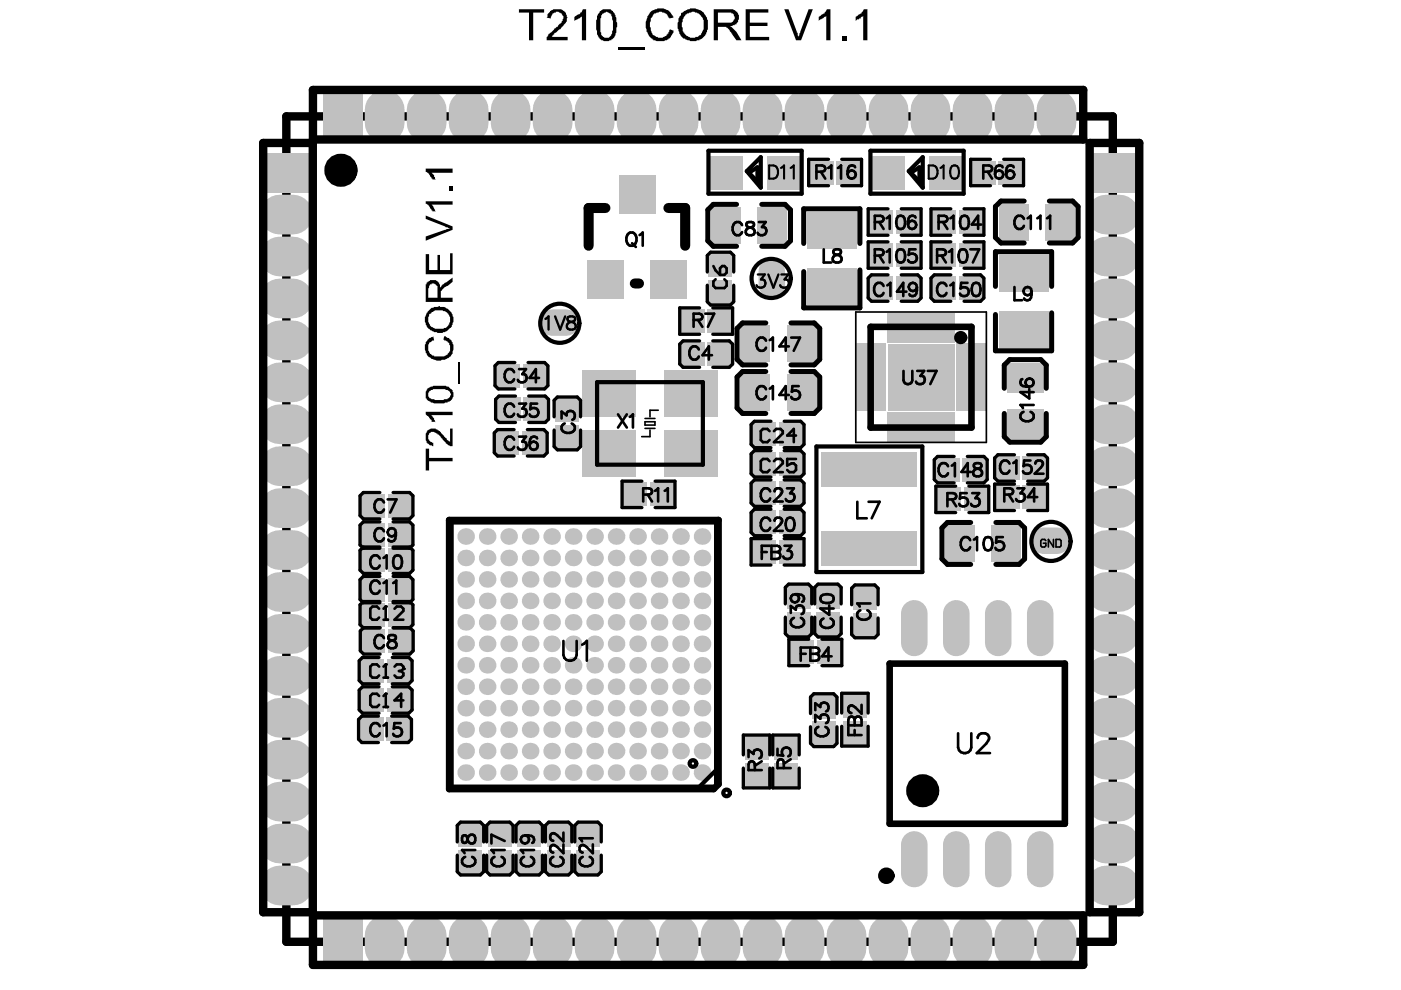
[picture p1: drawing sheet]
<svg xmlns="http://www.w3.org/2000/svg" width="297mm" height="210mm" viewBox="0 0 297 210" stroke-linecap="round" stroke-linejoin="round" font-family="sans-serif">
<path d="M60.7 24.7h175.2v175h-175.2z" fill="none" stroke="#000" stroke-width="1.8"/>
<path d="M90.5 23.3v2.8M108.3 23.3v2.8M135 23.3v2.8M161.7 23.3v2.8M179.5 23.3v2.8M206.2 23.3v2.8M90.5 198.3v2.8M108.3 198.3v2.8M135 198.3v2.8M161.7 198.3v2.8M179.5 198.3v2.8M206.2 198.3v2.8" fill="none" stroke="#c0c0c0" stroke-width="8.4"/>
<path d="M68.4 194.1h8.5v11.2h-8.5z" fill-rule="evenodd" fill="#c0c0c0"/>
<path d="M81.6 23.3v2.8M99.4 23.3v2.8M81.6 198.3v2.8M99.4 198.3v2.8" fill="none" stroke="#c0c0c0" stroke-width="8.4"/>
<path d="M68.4 19.1h8.5v11.2h-8.5z" fill-rule="evenodd" fill="#c0c0c0"/>
<g fill="none" stroke="#c0c0c0" stroke-width="8.4">
<path d="M126.1 23.3v2.8M143.9 23.3v2.8M152.8 23.3v2.8M170.6 23.3v2.8M188.4 23.3v2.8M197.3 23.3v2.8M215.1 23.3v2.8M224 23.3v2.8M59.3 54.4h2.8M59.3 81.1h2.8M59.3 107.7h2.8M59.3 125.5h2.8"/>
<path d="M59.3 152.2h2.8M59.3 178.9h2.8M126.1 198.3v2.8M143.9 198.3v2.8M152.8 198.3v2.8M170.6 198.3v2.8M188.4 198.3v2.8M197.3 198.3v2.8M215.1 198.3v2.8M224 198.3v2.8"/>
</g>
<path d="M55.1 32.4h11.2v8.4h-11.2z" fill-rule="evenodd" fill="#c0c0c0"/>
<path d="M234.5 54.4h2.8M234.5 81.1h2.8M234.5 107.7h2.8M234.5 125.5h2.8M234.5 152.2h2.8M234.5 178.9h2.8" fill="none" stroke="#c0c0c0" stroke-width="8.4"/>
<path d="M230.3 32.4h11.3v8.4h-11.3z" fill-rule="evenodd" fill="#c0c0c0"/>
<g fill="none" stroke="#c0c0c0" stroke-width="8.4">
<path d="M117.2 23.3v2.8M59.3 45.5h2.8M234.5 45.5h2.8M59.3 72.2h2.8M59.3 63.3h2.8M234.5 72.2h2.8M234.5 63.3h2.8M59.3 98.8h2.8M59.3 90h2.8M234.5 98.8h2.8M234.5 90h2.8M59.3 116.6h2.8"/>
<path d="M234.5 116.6h2.8M59.3 134.4h2.8M234.5 134.4h2.8M59.3 143.3h2.8M234.5 143.3h2.8M59.3 170h2.8M59.3 161.1h2.8M234.5 170h2.8M234.5 161.1h2.8M59.3 187.7h2.8M117.2 198.3v2.8M234.5 187.7h2.8"/>
</g>
<g fill="#c0c0c0">
<path d="M76.5 146h4.9v4.9h-4.9z" fill-rule="evenodd"/>
<path d="M76.4 152.2h4.9v4.9h-4.9z" fill-rule="evenodd"/>
<path d="M76.7 133.4h5v4.9h-5z" fill-rule="evenodd"/>
<path d="M76.7 122.5h4.9v5h-4.9z" fill-rule="evenodd"/>
<path d="M76.7 116.3h4.9v4.9h-4.9z" fill-rule="evenodd"/>
<path d="M76.7 111h4.9v4.9h-4.9z" fill-rule="evenodd"/>
<path d="M76.7 104.8h4.9v4.9h-4.9z" fill-rule="evenodd"/>
<path d="M103.5 174.7h4.9v4.9h-4.9z" fill-rule="evenodd"/>
<path d="M103.5 180.3h4.9v4.9h-4.9z" fill-rule="evenodd"/>
<path d="M105.1 91.4h5v4.9h-5z" fill-rule="evenodd"/>
<path d="M105.3 77.2h4.9v4.9h-4.9z" fill-rule="evenodd"/>
<path d="M122.2 174.7h4.9v4.9h-4.9z" fill-rule="evenodd"/>
<path d="M122.2 180.3h4.9v4.9h-4.9z" fill-rule="evenodd"/>
<path d="M116 174.7h4.9v4.9h-4.9z" fill-rule="evenodd"/>
<path d="M116 180.3h4.9v4.9h-4.9z" fill-rule="evenodd"/>
<path d="M117.8 90.1h5v4.9h-5z" fill-rule="evenodd"/>
</g>
<g fill="#c0c0c0">
<circle cx="103.3" cy="163.8" r="1.76"/>
<circle cx="107.8" cy="163.8" r="1.76"/>
<circle cx="103.3" cy="150.2" r="1.76"/>
<circle cx="107.8" cy="150.2" r="1.76"/>
<circle cx="103.3" cy="154.7" r="1.76"/>
<circle cx="107.8" cy="154.7" r="1.76"/>
<circle cx="103.3" cy="136.5" r="1.76"/>
<circle cx="107.8" cy="136.5" r="1.76"/>
<circle cx="103.3" cy="141.1" r="1.76"/>
<circle cx="107.8" cy="141.1" r="1.76"/>
<circle cx="103.3" cy="118.3" r="1.76"/>
<circle cx="107.8" cy="118.3" r="1.76"/>
<circle cx="103.3" cy="122.9" r="1.76"/>
<circle cx="107.8" cy="122.9" r="1.76"/>
<circle cx="103.3" cy="127.4" r="1.76"/>
<circle cx="107.8" cy="127.4" r="1.76"/>
<circle cx="103.3" cy="113.8" r="1.76"/>
<circle cx="107.8" cy="113.8" r="1.76"/>
<circle cx="117" cy="163.8" r="1.76"/>
<circle cx="121.5" cy="163.8" r="1.76"/>
<circle cx="126.1" cy="163.8" r="1.76"/>
<circle cx="117" cy="150.2" r="1.76"/>
<circle cx="121.5" cy="150.2" r="1.76"/>
<circle cx="126.1" cy="150.2" r="1.76"/>
<circle cx="117" cy="154.7" r="1.76"/>
<circle cx="121.5" cy="154.7" r="1.76"/>
<circle cx="126.1" cy="154.7" r="1.76"/>
<circle cx="117" cy="136.5" r="1.76"/>
<circle cx="121.5" cy="136.5" r="1.76"/>
<circle cx="126.1" cy="136.5" r="1.76"/>
<circle cx="117" cy="141.1" r="1.76"/>
<circle cx="121.5" cy="141.1" r="1.76"/>
<circle cx="126.1" cy="141.1" r="1.76"/>
<circle cx="117" cy="118.3" r="1.76"/>
<circle cx="121.5" cy="118.3" r="1.76"/>
<circle cx="126.1" cy="118.3" r="1.76"/>
<circle cx="117" cy="122.9" r="1.76"/>
<circle cx="121.5" cy="122.9" r="1.76"/>
<circle cx="126.1" cy="122.9" r="1.76"/>
<circle cx="117" cy="127.4" r="1.76"/>
<circle cx="121.5" cy="127.4" r="1.76"/>
<circle cx="126.1" cy="127.4" r="1.76"/>
<circle cx="117" cy="113.8" r="1.76"/>
<circle cx="121.5" cy="113.8" r="1.76"/>
<circle cx="126.1" cy="113.8" r="1.76"/>
</g>
<path d="M117.2 68.4h2.8" fill="none" stroke="#c0c0c0" stroke-width="5.6"/>
<g fill="#c0c0c0">
<circle cx="130.6" cy="163.8" r="1.76"/>
<circle cx="135.2" cy="163.8" r="1.76"/>
<circle cx="139.7" cy="163.8" r="1.76"/>
<circle cx="130.6" cy="150.2" r="1.76"/>
<circle cx="135.2" cy="150.2" r="1.76"/>
<circle cx="139.7" cy="150.2" r="1.76"/>
<circle cx="130.6" cy="154.7" r="1.76"/>
<circle cx="135.2" cy="154.7" r="1.76"/>
<circle cx="139.7" cy="154.7" r="1.76"/>
<circle cx="130.6" cy="136.5" r="1.76"/>
<circle cx="135.2" cy="136.5" r="1.76"/>
<circle cx="139.7" cy="136.5" r="1.76"/>
<circle cx="130.6" cy="141.1" r="1.76"/>
<circle cx="135.2" cy="141.1" r="1.76"/>
<circle cx="139.7" cy="141.1" r="1.76"/>
<circle cx="130.6" cy="118.3" r="1.76"/>
<circle cx="135.2" cy="118.3" r="1.76"/>
<circle cx="139.7" cy="118.3" r="1.76"/>
<circle cx="130.6" cy="122.9" r="1.76"/>
<circle cx="135.2" cy="122.9" r="1.76"/>
<circle cx="139.7" cy="122.9" r="1.76"/>
<circle cx="130.6" cy="127.4" r="1.76"/>
<circle cx="135.2" cy="127.4" r="1.76"/>
<circle cx="139.7" cy="127.4" r="1.76"/>
<circle cx="130.6" cy="113.8" r="1.76"/>
<circle cx="135.2" cy="113.8" r="1.76"/>
<circle cx="139.7" cy="113.8" r="1.76"/>
<circle cx="148.8" cy="163.8" r="1.76"/>
<circle cx="148.8" cy="150.2" r="1.76"/>
<circle cx="148.8" cy="154.7" r="1.76"/>
<circle cx="148.8" cy="136.5" r="1.76"/>
<circle cx="148.8" cy="141.1" r="1.76"/>
<circle cx="148.8" cy="118.3" r="1.76"/>
<circle cx="148.8" cy="122.9" r="1.76"/>
<circle cx="148.8" cy="127.4" r="1.76"/>
<circle cx="148.8" cy="113.8" r="1.76"/>
<circle cx="103.3" cy="132" r="1.76"/>
<circle cx="107.8" cy="132" r="1.76"/>
<circle cx="103.3" cy="145.6" r="1.76"/>
<circle cx="107.8" cy="145.6" r="1.76"/>
<circle cx="103.3" cy="159.3" r="1.76"/>
<circle cx="107.8" cy="159.3" r="1.76"/>
<circle cx="117" cy="132" r="1.76"/>
<circle cx="121.5" cy="132" r="1.76"/>
<circle cx="126.1" cy="132" r="1.76"/>
<circle cx="117" cy="145.6" r="1.76"/>
<circle cx="121.5" cy="145.6" r="1.76"/>
<circle cx="126.1" cy="145.6" r="1.76"/>
<circle cx="117" cy="159.3" r="1.76"/>
<circle cx="121.5" cy="159.3" r="1.76"/>
<circle cx="126.1" cy="159.3" r="1.76"/>
<circle cx="130.6" cy="132" r="1.76"/>
<circle cx="135.2" cy="132" r="1.76"/>
<circle cx="139.7" cy="132" r="1.76"/>
<circle cx="130.6" cy="145.6" r="1.76"/>
<circle cx="135.2" cy="145.6" r="1.76"/>
<circle cx="139.7" cy="145.6" r="1.76"/>
<circle cx="130.6" cy="159.3" r="1.76"/>
<circle cx="135.2" cy="159.3" r="1.76"/>
<circle cx="139.7" cy="159.3" r="1.76"/>
<circle cx="148.8" cy="132" r="1.76"/>
<circle cx="148.8" cy="145.6" r="1.76"/>
<circle cx="148.8" cy="159.3" r="1.76"/>
</g>
<g fill="#c0c0c0">
<path d="M132.2 102.4h5v4.9h-5z" fill-rule="evenodd"/>
<path d="M150.1 65.6h4.9v4.9h-4.9z" fill-rule="evenodd"/>
<path d="M144.5 65.6h4.9v4.9h-4.9z" fill-rule="evenodd"/>
<path d="M150.3 59.4h4.9v4.9h-4.9z" fill-rule="evenodd"/>
<path d="M150.3 53.8h4.9v4.9h-4.9z" fill-rule="evenodd"/>
<path d="M164.2 161.8h4.9v4.9h-4.9z" fill-rule="evenodd"/>
<path d="M157.9 161.8h5v4.9h-5z" fill-rule="evenodd"/>
<path d="M165.2 108.3h4.9v4.9h-4.9z" fill-rule="evenodd"/>
<path d="M159.6 108.3h4.9v4.9h-4.9z" fill-rule="evenodd"/>
<path d="M165.2 102.1h4.9v4.9h-4.9z" fill-rule="evenodd"/>
<path d="M159.6 102.1h4.9v4.9h-4.9z" fill-rule="evenodd"/>
<path d="M165.2 89.7h4.9v4.9h-4.9z" fill-rule="evenodd"/>
<path d="M159.6 89.7h4.9v4.9h-4.9z" fill-rule="evenodd"/>
<path d="M159.6 95.9h4.9v4.9h-4.9z" fill-rule="evenodd"/>
<path d="M165.2 95.9h4.9v4.9h-4.9z" fill-rule="evenodd"/>
<path d="M157 79.4h6.3v7.7h-6.3z" fill-rule="evenodd"/>
<path d="M162.6 33h7.2v7.1h-7.2z" fill-rule="evenodd"/>
<path d="M178.8 152.9h4.9v4.9h-4.9z" fill-rule="evenodd"/>
<path d="M178.8 147.3h4.9v4.9h-4.9z" fill-rule="evenodd"/>
<path d="M172.2 153h4.9v5h-4.9z" fill-rule="evenodd"/>
<path d="M172.2 147.4h4.9v5h-4.9z" fill-rule="evenodd"/>
<path d="M173.2 135.9h4.9v4.9h-4.9z" fill-rule="evenodd"/>
<path d="M173.1 124.2h4.9v4.9h-4.9z" fill-rule="evenodd"/>
<path d="M171.8 34.1h4.9v4.9h-4.9z" fill-rule="evenodd"/>
<path d="M177.4 34.1h4.9v4.9h-4.9z" fill-rule="evenodd"/>
<path d="M193.7 66.3h3.2v6.3h-3.2z" fill-rule="evenodd"/>
<path d="M190.9 66.3h3.2v6.3h-3.2z" fill-rule="evenodd"/>
<path d="M188.1 66.3h3.2v6.3h-3.2z" fill-rule="evenodd"/>
<path d="M190 51.6h4.9v4.9h-4.9z" fill-rule="evenodd"/>
<path d="M204.4 103.4h4.9v4.9h-4.9z" fill-rule="evenodd"/>
<path d="M202.6 84h6.4v3.2h-6.4z" fill-rule="evenodd"/>
<path d="M202.6 81.2h6.4v3.2h-6.4z" fill-rule="evenodd"/>
<path d="M202.6 78.4h6.4v3.2h-6.4z" fill-rule="evenodd"/>
<path d="M202.6 75.6h6.4v3.2h-6.4z" fill-rule="evenodd"/>
<path d="M203.3 51.6h5v4.9h-5z" fill-rule="evenodd"/>
<path d="M206.1 34.1h5v4.9h-5z" fill-rule="evenodd"/>
<path d="M216.8 103h5v4.9h-5z" fill-rule="evenodd"/>
<path d="M216.8 96.8h5v4.9h-5z" fill-rule="evenodd"/>
<path d="M76.5 139.7h4.9v5h-4.9z" fill-rule="evenodd"/>
<path d="M76.7 127.9h4.9v4.9h-4.9z" fill-rule="evenodd"/>
<path d="M105.4 84.3h5v4.9h-5z" fill-rule="evenodd"/>
<path d="M117.8 84.5h5v4.9h-5z" fill-rule="evenodd"/>
<path d="M131.2 37.3h7.8v8.1h-7.8z" fill-rule="evenodd"/>
<path d="M144.5 72.6h4.9v4.9h-4.9z" fill-rule="evenodd"/>
<path d="M150.1 72.6h4.9v4.9h-4.9z" fill-rule="evenodd"/>
<path d="M164.2 156.2h4.9v4.9h-4.9z" fill-rule="evenodd"/>
<path d="M157.9 156.2h5v4.9h-5z" fill-rule="evenodd"/>
<path d="M159.6 114.5h4.9v5h-4.9z" fill-rule="evenodd"/>
<path d="M165.2 114.5h4.9v5h-4.9z" fill-rule="evenodd"/>
<path d="M157 69.1h6.3v7.7h-6.3z" fill-rule="evenodd"/>
<path d="M160.6 43.9h6.3v7.7h-6.3z" fill-rule="evenodd"/>
</g>
<path d="M163.6 57.5v2.8" fill="none" stroke="#c0c0c0" stroke-width="5.6"/>
<g fill="#c0c0c0">
<path d="M173.1 129.8h4.9v4.9h-4.9z" fill-rule="evenodd"/>
<path d="M171.1 45h10.5v7.7h-10.5z" fill-rule="evenodd"/>
<path d="M171.1 56.9h10.5v7.7h-10.5z" fill-rule="evenodd"/>
</g>
<path d="M193.8 130v6.3" fill="none" stroke="#c0c0c0" stroke-width="5.6"/>
<g fill="#c0c0c0">
<path d="M188.1 87.3h3.2v6.3h-3.2z" fill-rule="evenodd"/>
<path d="M190.9 87.3h3.2v6.3h-3.2z" fill-rule="evenodd"/>
<path d="M193.7 87.3h3.2v6.3h-3.2z" fill-rule="evenodd"/>
<path d="M190 44.6h4.9v4.9h-4.9z" fill-rule="evenodd"/>
<path d="M190 58.6h4.9v4.9h-4.9z" fill-rule="evenodd"/>
</g>
<path d="M202.7 130v6.3" fill="none" stroke="#c0c0c0" stroke-width="5.6"/>
<g fill="#c0c0c0">
<path d="M202.6 72.8h6.4v3.2h-6.4z" fill-rule="evenodd"/>
<path d="M200.4 111.4h6.3v7.7h-6.3z" fill-rule="evenodd"/>
<path d="M204 97.1h5v4.9h-5z" fill-rule="evenodd"/>
<path d="M203.3 44.6h5v4.9h-5z" fill-rule="evenodd"/>
<path d="M203.3 58.6h5v4.9h-5z" fill-rule="evenodd"/>
</g>
<path d="M221.3 114.6h2.8M220.6 130v6.3" fill="none" stroke="#c0c0c0" stroke-width="5.6"/>
<path d="M221.6 43.2h6.3v7.7h-6.3z" fill-rule="evenodd" fill="#c0c0c0"/>
<path d="M193.8 179v6.3M202.7 179v6.3M220.6 179v6.3" fill="none" stroke="#c0c0c0" stroke-width="5.6"/>
<g fill="#c0c0c0">
<path d="M109.7 174.7h5v4.9h-5z" fill-rule="evenodd"/>
<path d="M109.7 180.3h5v4.9h-5z" fill-rule="evenodd"/>
<path d="M97.3 174.7h4.9v4.9h-4.9z" fill-rule="evenodd"/>
<path d="M97.3 180.3h4.9v4.9h-4.9z" fill-rule="evenodd"/>
<path d="M82.1 146h4.9v4.9h-4.9z" fill-rule="evenodd"/>
<path d="M82 152.2h4.9v4.9h-4.9z" fill-rule="evenodd"/>
<path d="M82.3 133.4h5v4.9h-5z" fill-rule="evenodd"/>
<path d="M82.3 122.5h4.9v5h-4.9z" fill-rule="evenodd"/>
<path d="M82.3 116.3h4.9v4.9h-4.9z" fill-rule="evenodd"/>
<path d="M82.3 111h4.9v4.9h-4.9z" fill-rule="evenodd"/>
<path d="M82.3 104.8h4.9v4.9h-4.9z" fill-rule="evenodd"/>
<path d="M110.7 91.4h5v4.9h-5z" fill-rule="evenodd"/>
<path d="M110.9 77.2h4.9v4.9h-4.9z" fill-rule="evenodd"/>
<path d="M167.6 135.9h4.9v4.9h-4.9z" fill-rule="evenodd"/>
<path d="M166.8 124.2h5v4.9h-5z" fill-rule="evenodd"/>
<path d="M137.8 102.4h5v4.9h-5z" fill-rule="evenodd"/>
<path d="M123.4 91.2h11.3v9.8h-11.3z" fill-rule="evenodd"/>
<path d="M141 91.2h11.2v9.8h-11.2z" fill-rule="evenodd"/>
<path d="M166.8 79.4h6.3v7.7h-6.3z" fill-rule="evenodd"/>
<path d="M150.5 33h7.1v7.1h-7.1z" fill-rule="evenodd"/>
<path d="M180.9 124.4h4.9v4.9h-4.9z" fill-rule="evenodd"/>
<path d="M198.8 103.4h4.9v4.9h-4.9z" fill-rule="evenodd"/>
<path d="M211.2 103h4.9v4.9h-4.9z" fill-rule="evenodd"/>
<path d="M211.2 96.8h4.9v4.9h-4.9z" fill-rule="evenodd"/>
<path d="M181.6 75.6h6.3v3.2h-6.3z" fill-rule="evenodd"/>
<path d="M181.6 78.4h6.3v3.2h-6.3z" fill-rule="evenodd"/>
<path d="M181.6 81.2h6.3v3.2h-6.3z" fill-rule="evenodd"/>
<path d="M181.6 84h6.3v3.2h-6.3z" fill-rule="evenodd"/>
<path d="M213.5 76.9h7.7v6.4h-7.7z" fill-rule="evenodd"/>
<path d="M199.3 66.3h3.2v6.3h-3.2z" fill-rule="evenodd"/>
<path d="M196.5 66.3h3.2v6.3h-3.2z" fill-rule="evenodd"/>
<path d="M197.7 51.6h5v4.9h-5z" fill-rule="evenodd"/>
<path d="M184.4 51.6h4.9v4.9h-4.9z" fill-rule="evenodd"/>
<path d="M211.7 34.1h5v4.9h-5z" fill-rule="evenodd"/>
<path d="M197 33h7.1v7.1h-7.1z" fill-rule="evenodd"/>
<path d="M184.8 33h7.1v7.1h-7.1z" fill-rule="evenodd"/>
<path d="M82.1 139.7h4.9v5h-4.9z" fill-rule="evenodd"/>
<path d="M82.3 127.9h4.9v4.9h-4.9z" fill-rule="evenodd"/>
<path d="M111 84.3h5v4.9h-5z" fill-rule="evenodd"/>
<path d="M166.8 129.8h5v4.9h-5z" fill-rule="evenodd"/>
<path d="M141 78.6h11.2v9.8h-11.2z" fill-rule="evenodd"/>
<path d="M123.4 78.6h11.3v9.8h-11.3z" fill-rule="evenodd"/>
<path d="M166.8 69.1h6.3v7.7h-6.3z" fill-rule="evenodd"/>
<path d="M150.8 43.9h6.3v7.7h-6.3z" fill-rule="evenodd"/>
<path d="M124.5 55.2h7.7v8.1h-7.7z" fill-rule="evenodd"/>
<path d="M137.8 55.2h7.8v8.1h-7.8z" fill-rule="evenodd"/>
</g>
<g fill="#c0c0c0">
<circle cx="98.7" cy="163.8" r="1.76"/>
<circle cx="112.4" cy="163.8" r="1.76"/>
<circle cx="98.7" cy="150.2" r="1.76"/>
<circle cx="112.4" cy="150.2" r="1.76"/>
<circle cx="98.7" cy="154.7" r="1.76"/>
<circle cx="112.4" cy="154.7" r="1.76"/>
<circle cx="98.7" cy="136.5" r="1.76"/>
<circle cx="112.4" cy="136.5" r="1.76"/>
<circle cx="98.7" cy="141.1" r="1.76"/>
<circle cx="112.4" cy="141.1" r="1.76"/>
<circle cx="98.7" cy="118.3" r="1.76"/>
<circle cx="112.4" cy="118.3" r="1.76"/>
<circle cx="98.7" cy="122.9" r="1.76"/>
<circle cx="112.4" cy="122.9" r="1.76"/>
<circle cx="98.7" cy="127.4" r="1.76"/>
<circle cx="112.4" cy="127.4" r="1.76"/>
<circle cx="98.7" cy="113.8" r="1.76"/>
<circle cx="112.4" cy="113.8" r="1.76"/>
<circle cx="144.3" cy="163.8" r="1.76"/>
<circle cx="144.3" cy="150.2" r="1.76"/>
<circle cx="144.3" cy="154.7" r="1.76"/>
<circle cx="144.3" cy="136.5" r="1.76"/>
<circle cx="144.3" cy="141.1" r="1.76"/>
<circle cx="144.3" cy="118.3" r="1.76"/>
<circle cx="144.3" cy="122.9" r="1.76"/>
<circle cx="144.3" cy="127.4" r="1.76"/>
<circle cx="144.3" cy="113.8" r="1.76"/>
<circle cx="98.7" cy="132" r="1.76"/>
<circle cx="112.4" cy="132" r="1.76"/>
<circle cx="98.7" cy="145.6" r="1.76"/>
<circle cx="112.4" cy="145.6" r="1.76"/>
<circle cx="98.7" cy="159.3" r="1.76"/>
<circle cx="112.4" cy="159.3" r="1.76"/>
<circle cx="144.3" cy="132" r="1.76"/>
<circle cx="144.3" cy="145.6" r="1.76"/>
<circle cx="144.3" cy="159.3" r="1.76"/>
</g>
<path d="M211.7 130v6.3" fill="none" stroke="#c0c0c0" stroke-width="5.6"/>
<g fill="#c0c0c0">
<path d="M180.9 130h4.9v4.9h-4.9z" fill-rule="evenodd"/>
<path d="M181.6 72.8h6.3v3.2h-6.3z" fill-rule="evenodd"/>
<path d="M196.5 87.3h3.2v6.3h-3.2z" fill-rule="evenodd"/>
<path d="M199.3 87.3h3.2v6.3h-3.2z" fill-rule="evenodd"/>
<path d="M188.3 73h14v14h-14z" fill-rule="evenodd"/>
<path d="M210.2 111.4h6.3v7.7h-6.3z" fill-rule="evenodd"/>
<path d="M213.5 86.7h7.7v6.4h-7.7z" fill-rule="evenodd"/>
<path d="M198.4 97.1h5v4.9h-5z" fill-rule="evenodd"/>
<path d="M211.7 54.1h10.6v7.7h-10.6z" fill-rule="evenodd"/>
<path d="M211.7 43.2h6.4v7.7h-6.4z" fill-rule="evenodd"/>
<path d="M184.4 44.6h4.9v4.9h-4.9z" fill-rule="evenodd"/>
<path d="M197.7 44.6h5v4.9h-5z" fill-rule="evenodd"/>
<path d="M197.7 58.6h5v4.9h-5z" fill-rule="evenodd"/>
<path d="M184.4 58.6h4.9v4.9h-4.9z" fill-rule="evenodd"/>
<path d="M211.7 66h10.6v7.7h-10.6z" fill-rule="evenodd"/>
</g>
<path d="M211.7 179v6.3" fill="none" stroke="#c0c0c0" stroke-width="5.6"/>
<g fill="#c0c0c0">
<path d="M174.2 112.7h20.3v7.4h-20.3z" fill-rule="evenodd"/>
<path d="M174.2 95.9h20.3v7.4h-20.3z" fill-rule="evenodd"/>
</g>
<g fill="none" stroke="#000" stroke-width="1.8">
<path d="M66.4 19.1h163.3v10.5h-163.3zM55.8 30.3h10.5v163.1h-10.5zM231 30.3h10.5v163.1h-10.5zM66.4 194.1h163.3v10.5h-163.3z"/>
<circle cx="187.9" cy="185.7" r=".88"/>
</g>
<g fill="none" stroke="#000" stroke-width=".7">
<path d="M175.7 33.8h-4.2v5.6h4.2M178.5 33.8h4.2v5.6h-4.2M210 33.8h-4.2v5.6h4.2M212.8 33.8h4.2v5.6h-4.2M150 57.7v-3.5l.7-.7h4.2l.7 .7v3.5M188.3 44.3h-4.2v5.6h4.2M188.3 51.3h-4.2v5.6h4.2M188.3 58.3h-3.5l-.7 .7v4.2l.7 .7h3.5M191.1 58.3h3.5l.7 .7v4.2l-.7 .7h-3.5M191.1 51.3h4.2v5.6h-4.2M191.1 44.3h4.2v5.6h-4.2M201.6 58.3h-3.5l-.7 .7v4.2l.7 .7h3.5"/>
<path d="M201.6 44.3h-4.2v5.6h4.2M201.6 51.3h-4.2v5.6h4.2M204.4 58.3h3.5l.7 .7v4.2l-.7 .7h-3.5M204.4 51.3h4.2v5.6h-4.2M204.4 44.3h4.2v5.6h-4.2M109.2 76.9h-3.5l-.8 .7v4.2l.8 .7h3.5M112 76.9h3.5l.7 .7v4.2l-.7 .7h-3.5M148.3 72.3h-3.5l-.7 .7v4.2l.7 .7h3.5M148.3 65.3h-4.2v5.6h4.2M150 60.5v3.5l.7 .7h4.2l.7-.7v-3.5M151.1 72.3h3.5l.7 .7v4.2l-.7 .7h-3.5M151.1 65.3h4.2v5.6h-4.2"/>
<path d="M109 91.1h-3.5l-.7 .7v4.2l.7 .7h3.5M109.3 84h-3.5l-.7 .7v4.2l.7 .7h3.5M111.8 91.1h3.5l.7 .7v4.2l-.7 .7h-3.5M112.1 84h3.5l.7 .7v4.2l-.7 .7h-3.5M117.5 88.4v-3.5l.7-.7h4.2l.7 .7v3.5M117.5 91.2v3.5l.7 .7h4.2l.7-.7v-3.5M163.5 89.3h-3.5l-.8 .7v4.2l.8 .7h3.5M163.5 95.5h-3.5l-.8 .7v4.2l.8 .7h3.5M166.3 89.3h3.5l.7 .7v4.2l-.7 .7h-3.5M166.3 95.5h3.5l.7 .7v4.2l-.7 .7h-3.5M202.3 96.8h-3.5l-.7 .7v4.2l.7 .7h3.5M205.1 96.8h3.5l.7 .7v4.2l-.7 .7h-3.5"/>
<path d="M215.1 96.4h-3.5l-.7 .7v4.2l.7 .7h3.5M217.9 96.4h3.5l.7 .7v4.2l-.7 .7h-3.5M80.5 104.4h-3.5l-.7 .7v4.2l.7 .7h3.5M80.5 110.6h-3.5l-.7 .7v4.2l.7 .7h3.5M80.5 116h-3.5l-.7 .7v4.2l.7 .7h3.5M83.3 116h3.5l.7 .7v4.2l-.7 .7h-3.5M83.3 110.6h3.5l.7 .7v4.2l-.7 .7h-3.5M83.3 104.4h3.5l.7 .7v4.2l-.7 .7h-3.5M136.1 102h-4.2v5.6h4.2M138.9 102h4.2v5.6h-4.2M163.5 114.2h-4.3v5.6h4.3M163.5 108h-3.5l-.8 .7v4.2l.8 .7h3.5"/>
<path d="M163.5 101.8h-3.5l-.8 .7v4.2l.8 .7h3.5M166.3 114.2h4.2v5.6h-4.2M166.3 108h3.5l.7 .7v4.2l-.7 .7h-3.5M166.3 101.8h3.5l.7 .7v4.2l-.7 .7h-3.5M202.6 103.1h-4.2v5.6h4.2M205.4 103.1h4.2v5.6h-4.2M215.1 102.6h-4.2v5.6h4.2M217.9 102.6h4.2v5.6h-4.2M80.4 139.4h-3.5l-.7 .7v4.2l.7 .7h3.5M80.5 127.5h-3.5l-.7 .7v4.2l.7 .7h3.5M80.5 122.2h-3.5l-.7 .7v4.2l.7 .7h3.5M80.6 133.1h-3.5l-.7 .7v4.2l.7 .7h3.5"/>
<path d="M83.2 139.4h3.5l.7 .7v4.2l-.7 .7h-3.5M83.3 127.5h3.5l.7 .7v4.2l-.7 .7h-3.5M83.3 122.2h3.5l.7 .7v4.2l-.7 .7h-3.5M83.4 133.1h3.5l.7 .7v4.2l-.7 .7h-3.5M166.5 130.8v3.5l.7 .7h4.2l.7-.7v-3.5M166.5 128v-3.5l.7-.7h4.2l.7 .7v3.5M171.5 135.5h-4.2v5.6h4.2M172.7 128v-3.5l.7-.7h4.2l.7 .7v3.5M172.7 130.8v3.5l.7 .7h4.2l.7-.7v-3.5M174.3 135.5h4.2v5.6h-4.2M180.6 128.2v-3.5l.7-.7h4.2l.7 .7v3.5M180.6 131v3.5l.7 .7h4.2l.7-.7v-3.5"/>
<path d="M80.2 151.8h-3.5l-.7 .7v4.2l.7 .7h3.5M80.4 145.6h-3.5l-.7 .7v4.2l.7 .7h3.5M83 151.8h3.5l.7 .7v4.2l-.7 .7h-3.5M83.2 145.6h3.5l.7 .7v4.2l-.7 .7h-3.5M171.8 151.3v-3.5l.7-.7h4.3l.7 .7v3.5M171.8 154.1v3.5l.7 .7h4.3l.7-.7v-3.5M178.5 151.2v-4.2h5.6v4.2M178.5 154v4.2h5.6v-4.2M96.9 178.5v-3.5l.7-.7h4.2l.8 .7v3.5M103.2 178.5v-3.5l.7-.7h4.2l.7 .7v3.5M109.4 178.5v-3.5l.7-.7h4.2l.7 .7v3.5M115.6 178.5v-3.5l.7-.7h4.2l.7 .7v3.5"/>
<path d="M121.9 178.5v-3.5l.7-.7h4.2l.7 .7v3.5M157.6 162.9v4.2h5.6v-4.2M157.6 160.1v-4.2h5.6v4.2M163.8 160.1v-4.2h5.6v4.2M163.8 162.9v4.2h5.6v-4.2M96.9 181.3v3.5l.7 .7h4.2l.8-.7v-3.5M103.2 181.3v3.5l.7 .7h4.2l.7-.7v-3.5M109.4 181.3v3.5l.7 .7h4.2l.7-.7v-3.5M115.6 181.3v3.5l.7 .7h4.2l.7-.7v-3.5M121.9 181.3v3.5l.7 .7h4.2l.7-.7v-3.5"/>
</g>
<path d="M136.8 90.8h2.1M136.8 88.7h2.1M136.8 89.4h2.1v.7h-2.1zM137.8 91.2v1.4h-1.7M139.6 87h-1.8v1.4M221.7 114.6l-.2-.2h-.6l-.2 .2v1.1l.2 .3h.6l.2-.3v-.5h-.5M223.4 114.4v1.6l-1.1-1.6v1.6M223.9 114.4h.8l.3 .2v1.1l-.3 .3h-.8z" fill="none" stroke="#000" stroke-width=".35"/>
<g fill="none" stroke="#000" stroke-width="1.4">
<path d="M184.6 69.3h21.4v21.4h-21.4zM95.2 110.3h57.2v56l-1.1 1h-56.1zM188.6 140.7h37.2v34h-37.2z"/>
<circle cx="203.7" cy="71.6" r=".7"/>
</g>
<g fill="none" stroke="#000" stroke-width=".89">
<path d="M150.2 32h19.8v9.1h-19.8zM158.3 36.3l3-3v6.5zM158.8 36.6l1.8-1.1v3zM184.6 32h19.7v9.1h-19.7zM192.7 36.3l2.9-3v6.5zM193.1 36.6l1.8-1.1v3zM126.6 81h22.4v17.5h-22.4zM173.1 94.7h22.5v26.6h-22.5zM95.8 110.3v56.5h56v-56h-56M151.8 163.3l-3.5 3.5"/>
<circle cx="163.5" cy="59" r="4.1"/>
<circle cx="118.7" cy="68.5" r="4.1"/>
<circle cx="222.8" cy="114.8" r="4.1"/>
<circle cx="146.9" cy="161.9" r=".7"/>
<circle cx="154.1" cy="168.1" r=".7"/>
</g>
<g fill="none" stroke="#000" stroke-width="1.1">
<path d="M156.2 43.3h-5l-1.1 1.2v6.6l1.1 1.1h5M161.5 43.3h4.9l1.2 1.2v6.6l-1.2 1.1h-4.9M170.4 51.6v-7.3h11.9v7.3M182.3 57.2v8.1h-11.9v-7.7M217.1 42.6h-4.9l-1.1 1.2v6.6l1.1 1.1h4.9M222.5 42.6h4.9l1.2 1.2v6.6l-1.2 1.1h-4.9M162.4 68.5h-5l-1.1 1.1v6.6l1.1 1.2h5M162.4 78.8h-5l-1.1 1.1v6.6l1.1 1.2h5M167.7 68.5h4.9l1.2 1.1v6.6l-1.2 1.2h-4.9M167.7 78.8h4.9l1.2 1.1v6.6l-1.2 1.2h-4.9M211.1 60.7v-7.3h11.9v7.3M223 66.3v8.1h-11.9v-7.7"/>
<path d="M212.9 82.3v-4.9l1.2-1.2h6.6l1.1 1.2v4.9M212.9 87.7v4.9l1.2 1.1h6.6l1.1-1.1v-4.9M205.8 110.8h-4.9l-1.2 1.1v6.6l1.2 1.2h4.9M211.1 110.8h5l1.1 1.1v6.6l-1.1 1.2h-5"/>
</g>
<path d="M128.4 44.1h-3.6v8M141.7 44.1h3.6v8M134.6 60.1h.9" fill="none" stroke="#000" stroke-width="2.1"/>
<path d="M97.4 76.8v4.6M181.4 66.2h27.7v27.6h-27.7z" fill="none" stroke="#000" stroke-width=".36"/>
<g fill="none" stroke="#000" stroke-width=".56">
<path d="M173.1 36.4l1.6-.1a.65 .65 0 0 0 0-1.1l-1.6-.1v2.8M174 36.4l1 1.5M175.6 35.6l.7-.5v2.8M177.7 35.6l.6-.5v2.8M181.3 35.5a.81 .81 0 0 0-.8-.4 .81 .81 0 0 0-.7 .5l-.1 1.3M208.5 36.4l1.6-.1a.65 .65 0 0 0 0-1.1l-1.6-.1v2.8M209.4 36.4l.9 1.5M212.6 35.5a.81 .81 0 0 0-.8-.4 .81 .81 0 0 0-.7 .5l-.1 1.3M214.9 35.5a.81 .81 0 0 0-.8-.4 .81 .81 0 0 0-.6 .5l-.2 1.3M133.1 49.7a1.03 1.03 0 0 1 1.2-.4 1.03 1.03 0 0 1 .6 1.1 1.23 1.23 0 0 1-.2 1.3 1.23 1.23 0 0 1-1.4 .3 1.74 1.74 0 0 1-.2-2.3zM134 51.6l.8 .8M135.6 49.8l.7-.5v2.8"/>
<path d="M151.3 56.4l.4 .9 1 1M151.7 59.2l-.4 .5v.9l.4 .5h1.9l.5-.5v-.9l-.5-.5M153.1 56.4h.5l.5 .5v.9l-.5 .5h-.9v-1.4zM157.3 47.7a1.03 1.03 0 0 0-1.1-.6 1.03 1.03 0 0 0-.9 1 1.23 1.23 0 0 0 .3 1.4 1.23 1.23 0 0 0 1.3 .2l.4-.5M158.4 47.2a.57 .57 0 0 0 .3 .9 1.16 1.16 0 0 1 1.3 1.2 .97 .97 0 0 1-1.1 .6 .97 .97 0 0 1-.8-1 1.29 1.29 0 0 1 1.4-.8 .57 .57 0 0 0 .2-.9l-.4-.1zM160.9 47.1h1.5l-.8 1a.9 .9 0 0 1 .9 1.1 .9 .9 0 0 1-1.2 .7l-.4-.2-.3-.4M174.6 52.9v2.8h1.7M176.8 53a.57 .57 0 0 0 .3 .9 1.16 1.16 0 0 1 1.3 1.2 .98 .98 0 0 1-1.1 .6 .98 .98 0 0 1-.7-1 1.29 1.29 0 0 1 1.3-.8 .57 .57 0 0 0 .3-.9l-.4-.1zM185.5 54.2l1.6-.1a.65 .65 0 0 0 0-1.1l-1.6-.1v2.8M185.5 47.1l1.6-.2a.65 .65 0 0 0 0-1l-1.6-.2v2.8M186.4 47.1l.9 1.4M186.4 54.2l.9 1.5"/>
<path d="M188 46.3l.6-.6v2.8M188 53.4l.6-.5v2.8M190.4 53a.91 .91 0 0 1 1.4 .4 2.31 2.31 0 0 1-.3 2.1 .91 .91 0 0 1-1.3-.4 2.31 2.31 0 0 1 .2-2.1zM190.4 45.9a.91 .91 0 0 1 1.4 .4 2.31 2.31 0 0 1-.3 2.1 .91 .91 0 0 1-1.3-.4 2.31 2.31 0 0 1 .2-2.1zM194.1 52.9h-1.3l-.1 1.2a.99 .99 0 0 1 1.4-.1 .99 .99 0 0 1-.1 1.5 .99 .99 0 0 1-1.5-.4M194.1 46.1a.81 .81 0 0 0-.8-.4 .81 .81 0 0 0-.6 .6l-.2 1.3M198.7 54.2l1.6-.1a.65 .65 0 0 0 0-1.1l-1.6-.1v2.8M199 47.1l1.6-.2a.65 .65 0 0 0 0-1l-1.6-.2v2.8M199.6 54.2l1 1.5M199.9 47.1l1 1.4M201.2 53.4l.6-.5v2.8M201.5 46.3l.7-.6v2.8"/>
<path d="M203.6 53a.91 .91 0 0 1 1.4 .4 2.31 2.31 0 0 1-.3 2.1 .91 .91 0 0 1-1.3-.4 2.31 2.31 0 0 1 .2-2.1zM204 45.9a.91 .91 0 0 1 1.3 .4 2.31 2.31 0 0 1-.3 2.1 .91 .91 0 0 1-1.3-.4 2.31 2.31 0 0 1 .3-2.1zM205.1 60h-1.3l-.1 1.2a.99 .99 0 0 1 1.5-.1 .99 .99 0 0 1-.2 1.5 .99 .99 0 0 1-1.5-.4M205.7 52.9h1.9l-1.3 2.8M208 47.6h-2l1.4-1.9v2.8M217.1 46.4a1.03 1.03 0 0 0-1.2-.7 1.03 1.03 0 0 0-.8 1.1 1.23 1.23 0 0 0 .3 1.3 1.23 1.23 0 0 0 1.3 .3l.4-.5M217.9 46.3l.6-.6v2.8M219.9 46.3l.7-.6v2.8M222 46.3l.7-.6v2.8M109 78.9a1.03 1.03 0 0 0-1.2-.6 1.03 1.03 0 0 0-.8 1 1.23 1.23 0 0 0 .3 1.4 1.23 1.23 0 0 0 1.3 .2l.4-.5M110.1 78.3h1.4l-.8 1a.9 .9 0 0 1 1 1.1 .9 .9 0 0 1-1.2 .7l-.4-.2-.3-.4M147.1 67.8l1.6-.1a.65 .65 0 0 0 0-1.1l-1.6-.1v2.8"/>
<path d="M148 67.8l.9 1.5M148.2 74.1a1.03 1.03 0 0 0-1.2-.7 1.03 1.03 0 0 0-.8 1.1 1.23 1.23 0 0 0 .2 1.3 1.23 1.23 0 0 0 1.4 .3l.4-.5M149.5 66.5h1.9l-1.3 2.8M151 75.3h-2l1.3-1.9v2.8M162.4 72.2a1.03 1.03 0 0 0-1.2-.6 1.03 1.03 0 0 0-.8 1 1.23 1.23 0 0 0 .3 1.4 1.23 1.23 0 0 0 1.3 .2l.4-.5M163.2 72.1l.7-.5v2.8M167.3 73.4h-2l1.3-1.8v2.8M167.7 71.6h1.9l-1.3 2.8M187.3 60.6a1.03 1.03 0 0 0-1.1-.6 1.03 1.03 0 0 0-.9 1 1.23 1.23 0 0 0 .3 1.4 1.23 1.23 0 0 0 1.3 .2l.4-.5M188.1 60.5l.7-.5v2.8M191.6 78.6v2a.94 .94 0 0 0 .9 .8 .94 .94 0 0 0 .9-.8v-2M192.2 61.8h-2l1.3-1.8v2.8"/>
<path d="M194.4 60.9a1.42 1.42 0 0 1-.8 1.9l-.7-.2-.1-.2M194.5 78.6h1.4l-.8 1.1a.9 .9 0 0 1 1 1 .9 .9 0 0 1-1.2 .7l-.4-.1-.3-.4M196.7 78.6h1.9l-1.4 2.8M200.7 60.6a1.03 1.03 0 0 0-1.2-.6 1.03 1.03 0 0 0-.8 1 1.23 1.23 0 0 0 .3 1.4 1.23 1.23 0 0 0 1.3 .2l.4-.5M201.5 60.5l.6-.5v2.8M206.4 60.1a.91 .91 0 0 1 1.4 .4 2.31 2.31 0 0 1-.3 2.1 .91 .91 0 0 1-1.3-.4 2.32 2.32 0 0 1 .2-2.1zM215.1 60.9v2.8h1.6M218.7 61.8a1.42 1.42 0 0 1-.8 1.9l-.6-.2-.2-.2M109 86.2a1.03 1.03 0 0 0-1.2-.6 1.03 1.03 0 0 0-.8 1 1.23 1.23 0 0 0 .3 1.4 1.23 1.23 0 0 0 1.3 .2l.4-.5M109 93.2a1.03 1.03 0 0 0-1.2-.6 1.03 1.03 0 0 0-.8 1 1.23 1.23 0 0 0 .3 1.4 1.23 1.23 0 0 0 1.3 .2l.4-.5M110.1 92.6h1.4l-.8 1a.9 .9 0 0 1 1 1.1 .9 .9 0 0 1-1.2 .7l-.4-.2-.3-.4M110.1 85.6h1.4l-.8 1a.9 .9 0 0 1 1 1.1 .9 .9 0 0 1-1.2 .7l-.4-.2-.3-.4"/>
<path d="M113.9 85.6h-1.4l-.1 1.2a.99 .99 0 0 1 1.5 0 .99 .99 0 0 1-.2 1.4 .99 .99 0 0 1-1.4-.4M113.9 93a.83 .83 0 0 0-1.2-.3l-.3 .4-.1 1.3M114.3 80.1h-2l1.3-1.8v2.8M119.1 88.7v-1.4l1 .8a.9 .9 0 0 1 1.1-1 .9 .9 0 0 1 .7 1.2l-.2 .4-.4 .3M119.7 89.8a1.03 1.03 0 0 0-.6 1.2 1.03 1.03 0 0 0 1 .8 1.23 1.23 0 0 0 1.4-.3 1.23 1.23 0 0 0 .2-1.3l-.5-.4M131 87.9l1.9 2.8M132.9 87.9l-1.9 2.8M133.5 88.4l.7-.5v2.8M162.4 82.5a1.03 1.03 0 0 0-1.2-.6 1.03 1.03 0 0 0-.8 1 1.23 1.23 0 0 0 .3 1.4 1.23 1.23 0 0 0 1.3 .2l.4-.5M163.2 91.4l-.5-.5h-.9l-.5 .5v1.9l.5 .4h.9l.5-.4M163.2 97.8l-.5-.5h-.9l-.5 .5v1.8l.5 .5h.9l.5-.5M163.2 82.4l.7-.5v2.8"/>
<path d="M164.1 97.8l.5-.5h.9l.5 .5v.4l-1.9 1.9h1.9M164.1 91.4l.5-.5h.9l.5 .5v.5l-1.9 1.8h1.9M167.3 83.7h-2l1.3-1.8v2.8M168.8 97.3h-1.9v1.4l.9-.5h.5l.5 .5v.9l-.5 .5h-.9l-.5-.5M168.8 92.3h-1.9l1.4-1.4v2.8M169.3 81.9h-1.3l-.1 1.2a.99 .99 0 0 1 1.5-.1 .99 .99 0 0 1-.2 1.5 .99 .99 0 0 1-1.5-.4M201 98.9a1.03 1.03 0 0 0-1.2-.7 1.03 1.03 0 0 0-.8 1.1 1.23 1.23 0 0 0 .3 1.3 1.23 1.23 0 0 0 1.3 .3l.4-.6M201.8 98.7l.7-.5v2.8M206.6 98.3a.57 .57 0 0 0 .3 1 1.16 1.16 0 0 1 1.3 1.2 .97 .97 0 0 1-1.1 .5 .97 .97 0 0 1-.8-.9 1.29 1.29 0 0 1 1.4-.8 .57 .57 0 0 0 .2-1l-.4-.1zM214 98.3a1.03 1.03 0 0 0-1.1-.7 1.03 1.03 0 0 0-.9 1.1 1.23 1.23 0 0 0 .3 1.3 1.23 1.23 0 0 0 1.3 .3l.4-.5M214.8 98.2l.7-.6v2.8M216.8 80.4a.82 .82 0 0 0-.3 1.2l.4 .3 1.3 .1"/>
<path d="M217 87.3a1.03 1.03 0 0 0-.7 1.2 1.03 1.03 0 0 0 1.1 .8 1.23 1.23 0 0 0 1.4-.2 1.23 1.23 0 0 0 .2-1.4l-.5-.4M218.2 82.5v2l-1.8-1.4h2.8M218.5 97.6h-1.4l-.1 1.2a.99 .99 0 0 1 1.5 0 .99 .99 0 0 1-.2 1.5 .99 .99 0 0 1-1.4-.4M219.2 85.9h-2.8l.5 .6M219.5 98.3l.3-.5 .8-.2a.68 .68 0 0 1 .4 1.1l-1.6 1.7h1.8M80.5 118.4a1.03 1.03 0 0 0-1.2-.6 1.03 1.03 0 0 0-.8 1 1.23 1.23 0 0 0 .3 1.4 1.23 1.23 0 0 0 1.3 .2l.4-.5M81.3 118.3l.7-.5v2.8M81.4 106.5a1.03 1.03 0 0 0-1.2-.6 1.03 1.03 0 0 0-.8 1 1.23 1.23 0 0 0 .3 1.4 1.23 1.23 0 0 0 1.3 .2l.4-.5M81.4 112.7a1.03 1.03 0 0 0-1.2-.7 1.03 1.03 0 0 0-.8 1.1 1.23 1.23 0 0 0 .3 1.3 1.23 1.23 0 0 0 1.3 .3l.4-.6M82.2 105.9h1.9l-1.4 2.8M83.8 117.9a.91 .91 0 0 1 1.3 .4 2.31 2.31 0 0 1-.3 2.1 .91 .91 0 0 1-1.3-.4 2.33 2.33 0 0 1 .3-2.1zM83.9 112.9a1.42 1.42 0 0 1-.8 1.9l-.6-.1-.2-.3"/>
<path d="M136.4 104.9l1.6-.2a.65 .65 0 0 0 0-1l-1.6-.2v2.8M137.3 104.9l.9 1.4M138.9 104.1l.6-.6v2.8M140.9 104.1l.7-.6v2.8M161.5 117h1.1M163.2 115.7h-1.7v2.8M163.3 104.2a1.03 1.03 0 0 0-1.2-.7 1.03 1.03 0 0 0-.8 1.1 1.23 1.23 0 0 0 .3 1.3 1.23 1.23 0 0 0 1.3 .3l.4-.5M163.3 110.4a1.03 1.03 0 0 0-1.2-.6 1.03 1.03 0 0 0-.8 1 1.23 1.23 0 0 0 .3 1.4 1.23 1.23 0 0 0 1.3 .2l.4-.5M163.6 115.7l1.6 .1a.65 .65 0 0 1 0 1.1l-.4 .1a.73 .73 0 0 1 .7 .8 .73 .73 0 0 1-.7 .7h-1.2zM163.6 117h1.2M164.2 104.2l.3-.5 .8-.2a.68 .68 0 0 1 .4 1.1l-1.6 1.7h1.9M164.2 110.4l.3-.5 .8-.1a.68 .68 0 0 1 .4 1l-1.6 1.8h1.9"/>
<path d="M166.3 115.7h1.5l-.8 1.1a.9 .9 0 0 1 .9 1 .9 .9 0 0 1-1.2 .7l-.4-.1-.2-.4M166.8 103.5h1.5l-.8 1.1a.9 .9 0 0 1 1 1 .9 .9 0 0 1-1.3 .7l-.4-.1-.2-.4M167 109.9a.91 .91 0 0 1 1.3 .4 2.31 2.31 0 0 1-.2 2.1 .91 .91 0 0 1-1.4-.4 2.31 2.31 0 0 1 .3-2.1zM181.8 106.4v3.5h2M184.2 106.4h2.3l-1.7 3.5M200.9 105.9l1.6-.1a.65 .65 0 0 0 0-1.1l-1.6-.1v2.8M201.8 105.9l.9 1.5M205 104.6h-1.4l-.1 1.2a.99 .99 0 0 1 1.5-.1 .99 .99 0 0 1-.2 1.5 .99 .99 0 0 1-1.4-.4M205.7 114.5a1.03 1.03 0 0 0-1.2-.6 1.03 1.03 0 0 0-.8 1 1.23 1.23 0 0 0 .3 1.4 1.23 1.23 0 0 0 1.3 .2l.4-.5M205.8 100.1h-2l1.4-1.9v2.8M206.1 104.6h1.5l-.8 1a.9 .9 0 0 1 .9 1.1 .9 .9 0 0 1-1.2 .7l-.4-.2-.2-.4M206.5 114.4l.7-.5v2.8"/>
<path d="M208.9 114a.91 .91 0 0 1 1.4 .4 2.31 2.31 0 0 1-.3 2.1 .91 .91 0 0 1-1.3-.4 2.3 2.3 0 0 1 .2-2.1zM212.6 113.9h-1.3l-.1 1.2a.99 .99 0 0 1 1.5 0 .99 .99 0 0 1-.2 1.4 .99 .99 0 0 1-1.5-.4M212.9 104.9l1.6-.2a.65 .65 0 0 0 0-1l-1.6-.2v2.8M213.9 104.9l.9 1.4M215.7 103.5h1.5l-.8 1.1a.9 .9 0 0 1 .9 1 .9 .9 0 0 1-1.2 .7l-.4-.1-.3-.4M219.9 105.4h-2l1.4-1.9v2.8M80.4 129.1l-.5-.5h-.9l-.5 .5v1.8l.5 .5h.9l.5-.5M80.5 123.8a1.03 1.03 0 0 0-1.2-.7 1.03 1.03 0 0 0-.8 1.1 1.23 1.23 0 0 0 .3 1.3 1.23 1.23 0 0 0 1.3 .3l.4-.6M81.3 123.6l.7-.5v2.8M81.3 131.4h.9M81.3 129.1l.5-.5v2.8M81.4 135.3a1.03 1.03 0 0 0-1.2-.7 1.03 1.03 0 0 0-.8 1.1 1.23 1.23 0 0 0 .3 1.3 1.23 1.23 0 0 0 1.3 .3l.4-.5"/>
<path d="M82.5 134.8a.57 .57 0 0 0 .2 .9 1.16 1.16 0 0 1 1.4 1.2 .98 .98 0 0 1-1.1 .6 .98 .98 0 0 1-.8-1 1.29 1.29 0 0 1 1.3-.8 .57 .57 0 0 0 .3-.9l-.4-.1zM83.4 123.6l.6-.5v2.8M83.6 129.1l.5-.5h1l.4 .5v.4l-1.9 1.9h1.9M119.5 135.9v3a1.42 1.42 0 0 0 1.4 1.2 1.42 1.42 0 0 0 1.4-1.2v-3M123.4 136.7l1-.8v4.2M167.7 130v-1.5l1 .8a.9 .9 0 0 1 1.1-1 .9 .9 0 0 1 .7 1.3l-.2 .4-.4 .2M168.3 131a1.03 1.03 0 0 0-.6 1.2 1.03 1.03 0 0 0 1 .8 1.23 1.23 0 0 0 1.4-.3 1.23 1.23 0 0 0 .2-1.3l-.5-.4M168.6 126a1.42 1.42 0 0 1 1.9 .8l-.2 .7-.2 .1M169.8 138.6h1M171.5 137.3h-1.7v2.8M171.8 137.3l1.6 .1a.65 .65 0 0 1 0 1.1l-.4 .1a.73 .73 0 0 1 .7 .8 .73 .73 0 0 1-.7 .7h-1.2zM171.8 138.6h1.2"/>
<path d="M174.1 126.4a2.17 2.17 0 0 1 2.5 0 .91 .91 0 0 1-.4 1.3 2.32 2.32 0 0 1-2.1-.2l-.2-.4zM174.6 131.1a1.03 1.03 0 0 0-.7 1.2 1.03 1.03 0 0 0 1.1 .8 1.23 1.23 0 0 0 1.3-.2 1.23 1.23 0 0 0 .3-1.4l-.5-.4M175.8 128.4v2l-1.9-1.4h2.9M176.3 139.2h-2l1.3-1.9v2.8M182.4 129.4a1.03 1.03 0 0 0-.7 1.2 1.03 1.03 0 0 0 1.1 .8 1.23 1.23 0 0 0 1.3-.3 1.23 1.23 0 0 0 .3-1.3l-.5-.4M184.6 127.9h-2.9l.6 .7M80.4 141.3l-.5-.4h-.9l-.5 .4v1.9l.5 .5h.9l.5-.5M80.4 147.6l-.5-.5h-.9l-.5 .5v1.8l.5 .5h.9l.5-.5M80.5 154a1.03 1.03 0 0 0-1.2-.7 1.03 1.03 0 0 0-.8 1.1 1.23 1.23 0 0 0 .3 1.3 1.23 1.23 0 0 0 1.3 .3l.4-.5M81.3 153.9l.7-.6v2.8M81.3 149.9h.9M81.3 141.3l.5-.4v2.8"/>
<path d="M81.3 147.6l.5-.5v2.8M81.3 143.7h.9M83.6 141.3l.5-.4h1l.4 .4v.5l-.4 .5M84.6 142.3h.5M85 153.3h-1.4l-.1 1.2a.99 .99 0 0 1 1.5 0 .99 .99 0 0 1-.2 1.5 .99 .99 0 0 1-1.4-.4M85.1 142.3l.4 .4v.5l-.4 .5h-1l-.5-.5M85.5 148.5h-1.9l1.5-1.4v2.8M164.8 158.8v1.3l1.2 .1a.99 .99 0 0 1 0-1.5 .99 .99 0 0 1 1.5 .2 .99 .99 0 0 1-.4 1.5M172.9 150.6v-1.5l1 .8a.9 .9 0 0 1 1.1-.9 .9 .9 0 0 1 .7 1.2l-.2 .4-.4 .2M172.9 153.1v-1.5l1 .8a.9 .9 0 0 1 1.1-1 .9 .9 0 0 1 .7 1.3l-.2 .4-.4 .2M173.5 154.1a1.03 1.03 0 0 0-.7 1.2 1.03 1.03 0 0 0 1.1 .8 1.23 1.23 0 0 0 1.4-.2 1.23 1.23 0 0 0 .2-1.4l-.5-.4M179.9 154.1v1.8h2.8"/>
<path d="M180 152.2a.65 .65 0 0 1 1.1 0l.1 .4a.74 .74 0 0 1 .7-.7 .74 .74 0 0 1 .8 .7v1.2h-2.8zM181.2 152.6v1.2M181.2 154.8v1.1M182.7 149.4v1.9l-1.4-1.3a.84 .84 0 0 0-1.3-.2l-.1 .8 .2 .4 .4 .2M203.1 155.5v3a1.42 1.42 0 0 0 1.4 1.2 1.42 1.42 0 0 0 1.4-1.2v-3M207.3 156.5a1.05 1.05 0 0 1 .8-1h.8a1.03 1.03 0 0 1 .6 1.6l-.4 .6-2 2h2.8M98.1 177.2a1.06 1.06 0 0 0 .3 1.5h.2a1.54 1.54 0 0 0 .7-1.3 .77 .77 0 0 1 .8-.5 .77 .77 0 0 1 .7 .7v.6a.8 .8 0 0 1-.9 .7 .8 .8 0 0 1-.7-.9l-.2-.5a.57 .57 0 0 0-.9-.3zM107 178.3l-2.8-1.3v1.8M111.4 177.1a1.42 1.42 0 0 1 1.8 .8l-.1 .7-.3 .1M119.5 176.5v1.9l-1.4-1.3a.84 .84 0 0 0-1.3-.2l-.1 .8 .2 .4 .4 .2M119.5 179v1.9l-1.4-1.3a.84 .84 0 0 0-1.3-.2l-.1 .8 .2 .4 .4 .2M125.7 179v1.9l-1.3-1.3a.84 .84 0 0 0-1.4-.2l-.1 .8 .3 .4 .4 .2"/>
<path d="M125.7 177.7h-2.8l.5 .7M158.7 160.5v-1.4l1.1 .8a.9 .9 0 0 1 1-1 .9 .9 0 0 1 .7 1.2l-.1 .4-.4 .3M160 163.3l-.1-1.6a.65 .65 0 0 0-1.1 0l-.1 1.6h2.8M161.5 161.4l-1.5 .9M166.2 162.9l-.2-1.6a.65 .65 0 0 0-1 0l-.2 1.6h2.9M167.7 161l-1.5 .9M98.6 181.7a1.03 1.03 0 0 0-.6 1.2 1.03 1.03 0 0 0 1 .8 1.23 1.23 0 0 0 1.4-.3 1.23 1.23 0 0 0 .2-1.3l-.5-.4M100.8 180.2h-2.8l.5 .7M104.9 181.7a1.03 1.03 0 0 0-.7 1.2 1.03 1.03 0 0 0 1.1 .8 1.23 1.23 0 0 0 1.3-.3 1.23 1.23 0 0 0 .3-1.3l-.6-.4M107 180.2h-2.8l.5 .7M111.1 181.7a1.03 1.03 0 0 0-.7 1.2 1.03 1.03 0 0 0 1.1 .8 1.23 1.23 0 0 0 1.3-.3 1.23 1.23 0 0 0 .3-1.3l-.5-.4M113.2 180.2h-2.8l.6 .7"/>
<path d="M117.3 181.7a1.03 1.03 0 0 0-.6 1.2 1.03 1.03 0 0 0 1 .8 1.23 1.23 0 0 0 1.4-.3 1.23 1.23 0 0 0 .2-1.3l-.5-.4M123.6 181.7a1.03 1.03 0 0 0-.7 1.2 1.03 1.03 0 0 0 1.1 .8 1.23 1.23 0 0 0 1.3-.3 1.23 1.23 0 0 0 .3-1.3l-.6-.4"/>
<circle cx="180.6" cy="37" r=".87"/>
<circle cx="211.8" cy="37" r=".87"/>
<circle cx="214.2" cy="37" r=".87"/>
<circle cx="193.4" cy="47.7" r=".87"/>
<circle cx="193.5" cy="60.8" r=".87"/>
<circle cx="217.9" cy="61.7" r=".87"/>
<circle cx="113.1" cy="94.5" r=".87"/>
<circle cx="218.3" cy="81.1" r=".87"/>
<circle cx="83.1" cy="112.9" r=".87"/>
<circle cx="168.5" cy="126.9" r=".87"/>
<circle cx="111.3" cy="178" r=".87"/>
</g>
<path d="M160.7 58.2h1.4l-.8 1.1a.9 .9 0 0 1 1 1 .9 .9 0 0 1-1.2 .7l-.4-.1-.3-.4M162.9 58.2l1.1 2.8 1-2.8M165.7 58.2h1.4l-.8 1.1a.9 .9 0 0 1 1 1 .9 .9 0 0 1-1.2 .7l-.4-.1-.3-.4M115.6 67.6l.7-.5v2.8M117.7 67.1l1.1 2.8 1-2.8M120.5 67.2a.57 .57 0 0 0 .2 .9 1.16 1.16 0 0 1 1.4 1.2 .98 .98 0 0 1-1.1 .6 .98 .98 0 0 1-.8-1 1.29 1.29 0 0 1 1.3-.8 .57 .57 0 0 0 .3-.9l-.4-.1z" fill="none" stroke="#000" stroke-width=".49"/>
<path d="M163.1 35.1h.9a1.49 1.49 0 0 1 1 1.4 1.49 1.49 0 0 1-1 1.4h-.9zM165.6 35.6l.6-.5v2.8M167.6 35.6l.7-.5v2.8M196.9 35.1h.9a1.49 1.49 0 0 1 1 1.4 1.49 1.49 0 0 1-1 1.4h-.9zM199.4 35.6l.7-.5v2.8M201.9 35.2a.91 .91 0 0 1 1.3 .4 2.31 2.31 0 0 1-.3 2.1 .91 .91 0 0 1-1.3-.4 2.31 2.31 0 0 1 .3-2.1z" fill="none" stroke="#000" stroke-width=".44"/>
<g fill="#000">
<path d="M110 2h5.4v.7h-2.4v5.8h-.8v-5.8h-2.2zM116.6 2.3a3.4 3.4 0 0 1 3 0v.2a1.16 1.16 0 0 1 .6 1.1l.1 .1-.1 .2v.7h-.2l-.5 .9-.4 .2-.4 .5-1.2 .9v.2l-.4 .2-.1 .3h3.3v.7h-4.4v-.7h.2l.2-.5 1.7-1.6a2.79 2.79 0 0 0 1.5-2.3h-.2v-.2a1.44 1.44 0 0 0-1.4-.7v.2h-.4a1.39 1.39 0 0 0-.7 1.2l-.9-.2 .2-.3a.73 .73 0 0 1 .5-.9zM121.8 3.6l1-.6 .2-.3 .4-.2 .2-.5h.7v6.5h-.9v-5.1v.2l-1.6 .8zM131 10h5.5v.5h-5.5zM137.8 2.7l.2-.2a3.9 3.9 0 0 1 2.5-.7l1.2 .3v.2l.5 .4 .2 .5h.2l.2 .4v.1l-.9 .2v-.2h-.2a1.23 1.23 0 0 0-1.2-1l-.2-.2h-.5l-.8 .3h-.3l-.4 .8a.68 .68 0 0 0-.3 .8l-.2 .4v.9l.2 .2a1.71 1.71 0 0 0 .9 1.7l.3 .2a1.61 1.61 0 0 0 2.2-.5l.3-.2v-.3h.2v-.4l.2-.2 .9 .4h-.2v.3l-.2 .2a2.03 2.03 0 0 1-1.4 1.4l-.6 .2a2.82 2.82 0 0 1-2.8-.9l-.5-1h-.2v-.4a3.5 3.5 0 0 1 .5-3.4zM158.1 2h4.8v.7h-3.9v2.1h3.7v.7h-3.7v2.3h4.1v.7h-5zM166.3 2h.9l1.8 4.9h.1l.2 .9 2.1-5.8h.9l-2.5 6.5h-1zM173.6 3.6h.2v-.2l.5-.4 .5-.2 .6-.8h.7v6.5h-.9v-5.1l-.7 .5-.9 .4v.1zM178.6 7.6h.9v.9h-.9zM181.4 3.6h.2v-.2l.5-.4 .6-.2 .5-.8h.7v6.5h-.9v-5.1l-.3 .2-.2 .3h-.4v.2a.56 .56 0 0 0-.7 .3zM95.2 39.5h.8v.9h-.8zM90.3 35.7h5.7v.9h-4.5l.2 .2a.56 .56 0 0 1 .3 .7h.2v.4l.2 .2h-.7v-.2h-.2l-.3-.6-.2-.5-.7-.3z"/>
<path d="M90.3 53.9h.7v3.4h1.8v-3.2h.5v3.2h2.1v-3.6h.6v4.4h-5.7zM90.3 45.7l5.7 2.3v.7l-5.7 2.3v-.9l5.1-1.7-.9-.2-4.2-1.8zM90.3 42.7h5.7v.7h-4.5l.4 .3 .5 1.1h-.7v-.2h-.2l-.3-.5-.2-.5-.7-.4zM90.6 72h.2l.2-.3h.3v-.2h.4l.2-.2 .1 .9a.56 .56 0 0 0-.7 .3 1.07 1.07 0 0 0-.5 1.5 1.63 1.63 0 0 0 .9 1.4h.3v.2h.9a1.93 1.93 0 0 0 2.5-1.5v-.5a1.16 1.16 0 0 0-.5-1.1v-.1l-.9-.4 .2-.7h.3v.2h.2a2.3 2.3 0 0 1 1.4 2.3l-.1 .7a1.63 1.63 0 0 1-.9 1.4l-.9 .4a3.8 3.8 0 0 1-3.6-.9l-.2-.4a2.77 2.77 0 0 1 .2-3zM90.6 91.2a1.92 1.92 0 0 1 2.5 .2l.4 .2 .9 1.2h.1l.2 .4 .7 .5v-2.8h.6v3.7h-.2a2.76 2.76 0 0 1-1.8-1.2l-.9-1.1-.7-.5a1.1 1.1 0 0 0-1.4 .1v.2a1.1 1.1 0 0 0 .2 1.4l.7 .4v.7l-.4-.2a.56 .56 0 0 1-.7-.3 1.22 1.22 0 0 1-.5-1.3 1.64 1.64 0 0 1 .3-1.4zM90.3 95.1h.7v2h5v.7h-5v2h-.7zM90.3 87.3h5.7v.7h-4.5l.2 .4a.56 .56 0 0 1 .3 .7h.2v.3h.2h-.9v-.3l-.3-.2-.2-.5h-.2v-.2l-.5-.4z"/>
<path d="M127.5 3.2v.5l-.2 .2v2.9l.2 .3a1.1 1.1 0 0 0 1 1 1.1 1.1 0 0 0 1.1-.8l.2-.2a7.9 7.9 0 0 0-.2-4.1l-1.1-.5zM127.1 2.5l.4-.2v-.2l.5-.1a1.89 1.89 0 0 1 2.5 1.6l.2 .1v.7a1.87 1.87 0 0 1 0 1.6v.9l-.2 .2a1.85 1.85 0 0 1-2.1 1.6h-.4l-.2-.2a.93 .93 0 0 1-.9-.7l-.1-.2a7.6 7.6 0 0 1 0-4.6z"/>
<path d="M145.1 3.4l-.4 .7v.3a1.87 1.87 0 0 0 0 1.6v.6l.2 .2a2.27 2.27 0 0 0 2.5 1.2v-.2a1.63 1.63 0 0 0 1.4-.9l.4-.7v-1.4a1.22 1.22 0 0 0-.5-1.2 1.92 1.92 0 0 0-2.7-.8h-.4v.2zM144.4 2.8l.3-.1a2.05 2.05 0 0 1 1.5-.7l.1-.2a3.6 3.6 0 0 1 2.5 .5v.2a2.44 2.44 0 0 1 1.1 1.6l.2 .2v.7a3.1 3.1 0 0 1-.4 1.9 1.8 1.8 0 0 1-1.2 1.5h-.2v.1h-.4a3.1 3.1 0 0 1-2.4-.1h-.2v-.2a1.51 1.51 0 0 1-1.3-1.1l-.2-.7a3.2 3.2 0 0 1 0-2.1v-.4l.6-.7z"/>
<path d="M152.2 2.7v2.1h2.2a.9 .9 0 0 0 1.2-.7h.2v-.2a1.16 1.16 0 0 0-.6-1.1h-.1v-.1zM151.3 2h3.1a1.81 1.81 0 0 1 1.7 .5h.2v.2a1.31 1.31 0 0 1 .2 1.6v.3l-.4 .6h-.3v.1h-.4l-.2 .2h-.5h.2v.2h.2l1 1.1 1.1 1.7h-1.1l-.9-1.4h-.1l-.4-.5a1.21 1.21 0 0 0-1.2-.9h-1.3v2.8h-.9z"/>
<path d="M91 66.7v.3a1.87 1.87 0 0 0 .5 2.3h.2a2.92 2.92 0 0 0 2.1 .4l.4-.2a1.26 1.26 0 0 0 1-1 1.98 1.98 0 0 0-.1-2h-.2v-.2a3.2 3.2 0 0 0-3-.3v.1h-.4v.2zM90.4 66.3h.2l.4-.5a2.03 2.03 0 0 1 1.6-.7l.5-.2h.2v.2a2.75 2.75 0 0 1 2.8 3.2l-.3 .9a2.82 2.82 0 0 1-2.7 1.4h-.3l-.2-.2a2.85 2.85 0 0 1-2.3-1.6v-.2a2.7 2.7 0 0 1 .1-2.3z"/>
<path d="M91.2 60.3l-.4 .9v1.9h2v-1.6a.79 .79 0 0 0-.4-1 .69 .69 0 0 0-1.1-.2zM90.4 59.9l.4-.2a1.32 1.32 0 0 1 1.4-.3l.6 .2 .1 .3h.2l.2 .9 .2 .2 .3-.7 2.2-1.4v.8l-1.1 .9a2.51 2.51 0 0 0-1.4 1.3v1.2h2.5v.9h-5.7v-3.7h.1z"/>
<path d="M90.8 83.2a.96 .96 0 0 0 .5 1.3 5 5 0 0 0 3.2 .1 1.23 1.23 0 0 0 1.1-1.2h-.2v-.4a4.9 4.9 0 0 0-3.4-.5l-.7 .2v.2zM90.6 82.3a6.9 6.9 0 0 1 3.9-.5l.2 .2a.73 .73 0 0 1 .9 .5 1.22 1.22 0 0 1 .5 1.3v.3l-.3 .7-.4 .2a4.5 4.5 0 0 1-3.7 .4h-.4v-.2a1.26 1.26 0 0 1-1-1.6v-.6z"/>
<circle cx="81.8" cy="128.6" r=".28"/>
<circle cx="81.8" cy="147.1" r=".28"/>
<circle cx="81.8" cy="140.9" r=".28"/>
<circle cx="85.5" cy="141.8" r=".28"/>
</g>
<circle cx="195.6" cy="167.7" r="1.75" fill="none" stroke="#000" stroke-width="3.5"/>
<circle cx="72.3" cy="36.1" r=".7" fill="none" stroke="#000" stroke-width="5.6"/>
</svg>
